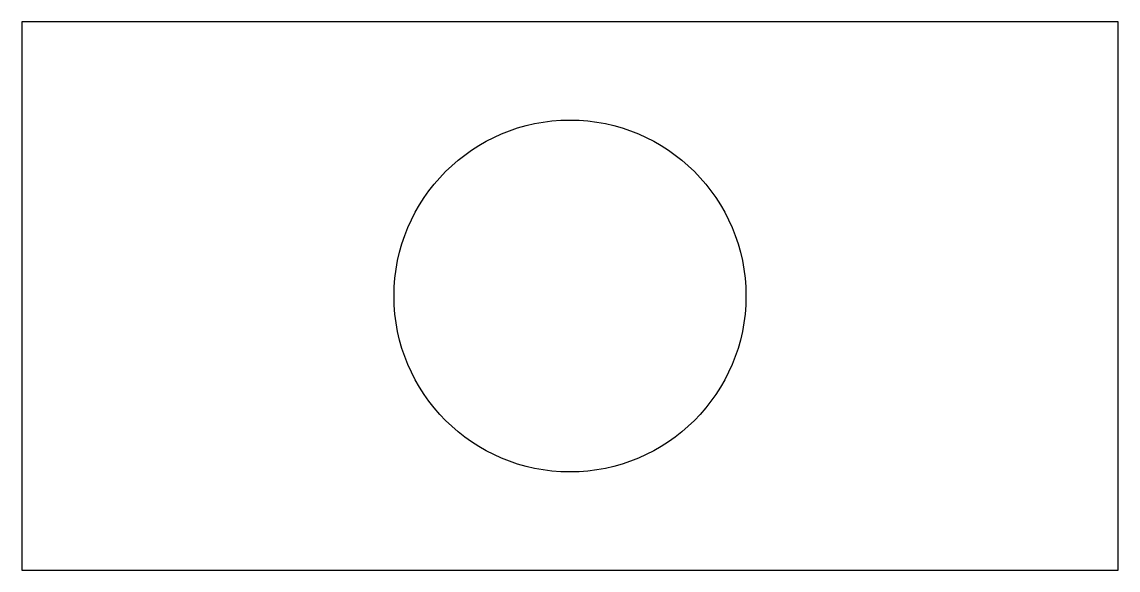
# Model space of a CAD drawing. Header units: millimetres. Extents: x 85 to 185, y 105 to 155.
import ezdxf

# ---------------------------------------------------------------- set-up
doc = ezdxf.new("R2010")
doc.units = ezdxf.units.MM

msp = doc.modelspace()

# ---------------------------------------------------------------- linework, layer by layer
msp.add_lwpolyline([(84.5, 105.38), (184.5, 105.38), (184.5, 155.38), (84.5, 155.38)], close=True)
msp.add_circle((134.5, 130.38), 16.05)

doc.saveas('drawing.dxf')
